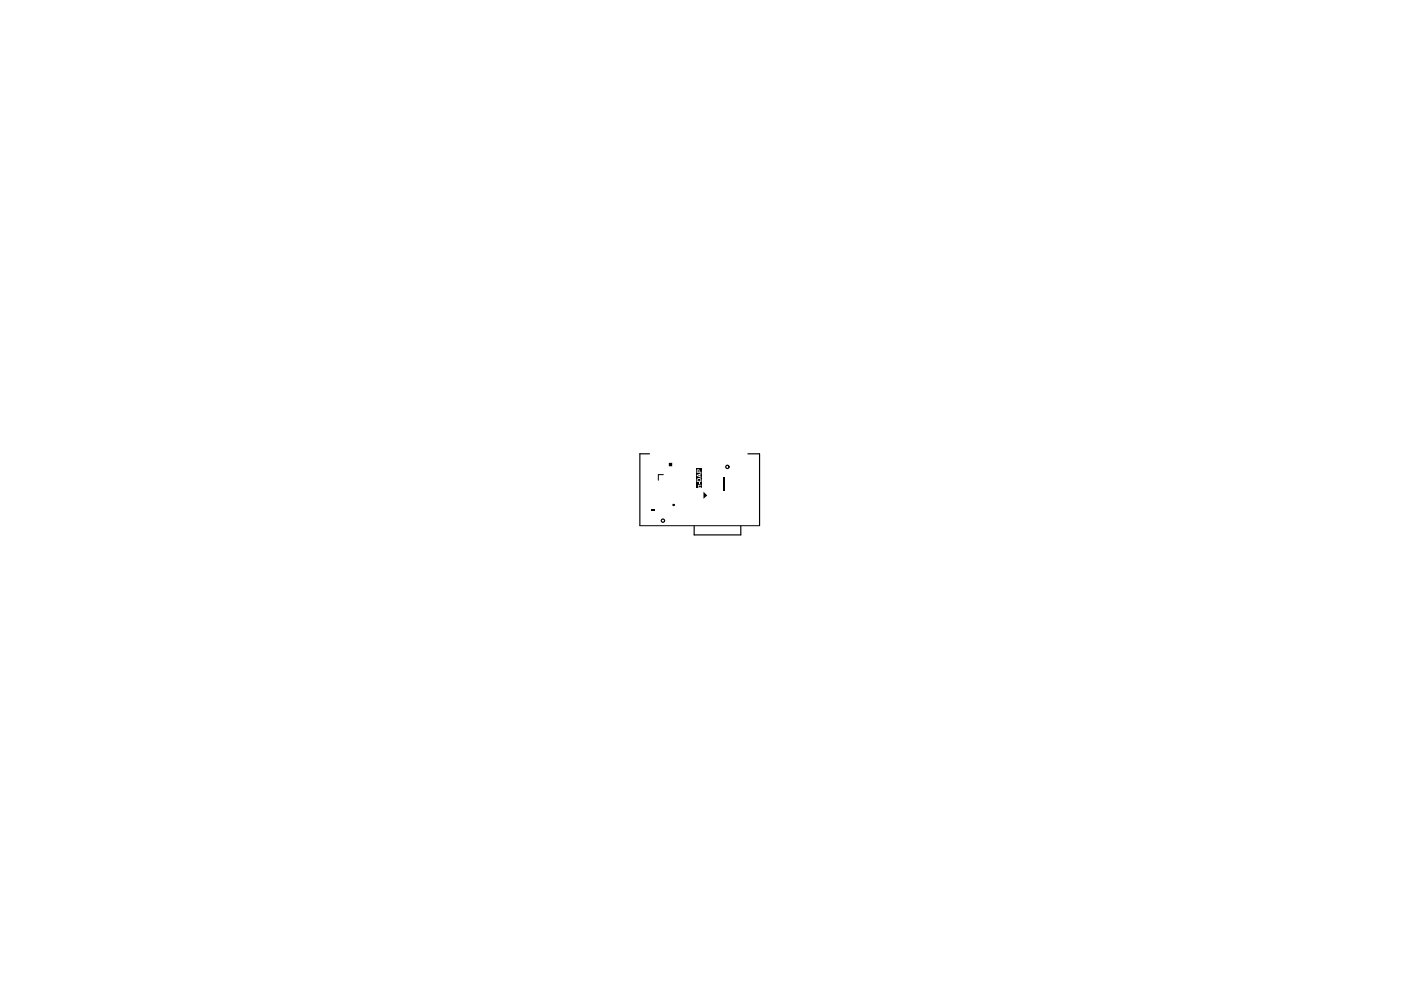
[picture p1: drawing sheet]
<svg xmlns="http://www.w3.org/2000/svg" width="297mm" height="210mm" viewBox="0 0 297 210" stroke-linecap="round" stroke-linejoin="round" font-family="sans-serif">
<path d="M141.8 98.1h.7v.8h-.7zM149.1 104.3l.8 .8-.8 .7zM153.4 101.1h.3v.9h-.3zM153.4 102.1h.3v.9h-.3zM153.4 103.2h.3v.8h-.3z" fill="#000"/>
<path d="M137.7 96.2h-2v15.2M158.6 96.2h2.4v15.2M157.1 111.5v1.9h-9.9v-1.9" fill="none" stroke="#000" stroke-width=".25"/>
<path d="M135.7 111.5h25.3M140.7 100.6h-1.1v1.2" fill="none" stroke="#000" stroke-width=".21"/>
<g fill="#000">
<path d="M138 107.9h.8v.3h-.8z" fill-rule="evenodd"/>
<path d="M147.6 99.3h1.2v4.3h-1.2z" fill-rule="evenodd"/>
</g>
<g fill="#fff">
<path d="M148 102.9l.7-.1v.2h-.6l.1 .2h.5v.2h-.7z"/>
<path d="M148.2 102.3h.2v.3h-.2z"/>
<path d="M147.8 101.5l.4-.2 .3 .1 .2 .8h-1zM148 101.6l-.1 .3h.6l-.1-.3z"/>
<path d="M147.7 100.7l1-.4v.2l-.2 .1v.4l.2 .1v.2l-1-.4zM148 100.8l.3 .1v-.2z"/>
<path d="M147.8 99.6l.4-.1 .1 .5h.4v.2h-1zM147.9 99.7v.3h.3l-.1-.3z"/>
</g>
<g fill="none" stroke="#000" stroke-width=".25">
<circle cx="154.2" cy="99" r=".35"/>
<circle cx="140.6" cy="110.4" r=".35"/>
<circle cx="142.8" cy="107.1" r=".12"/>
</g>
</svg>
